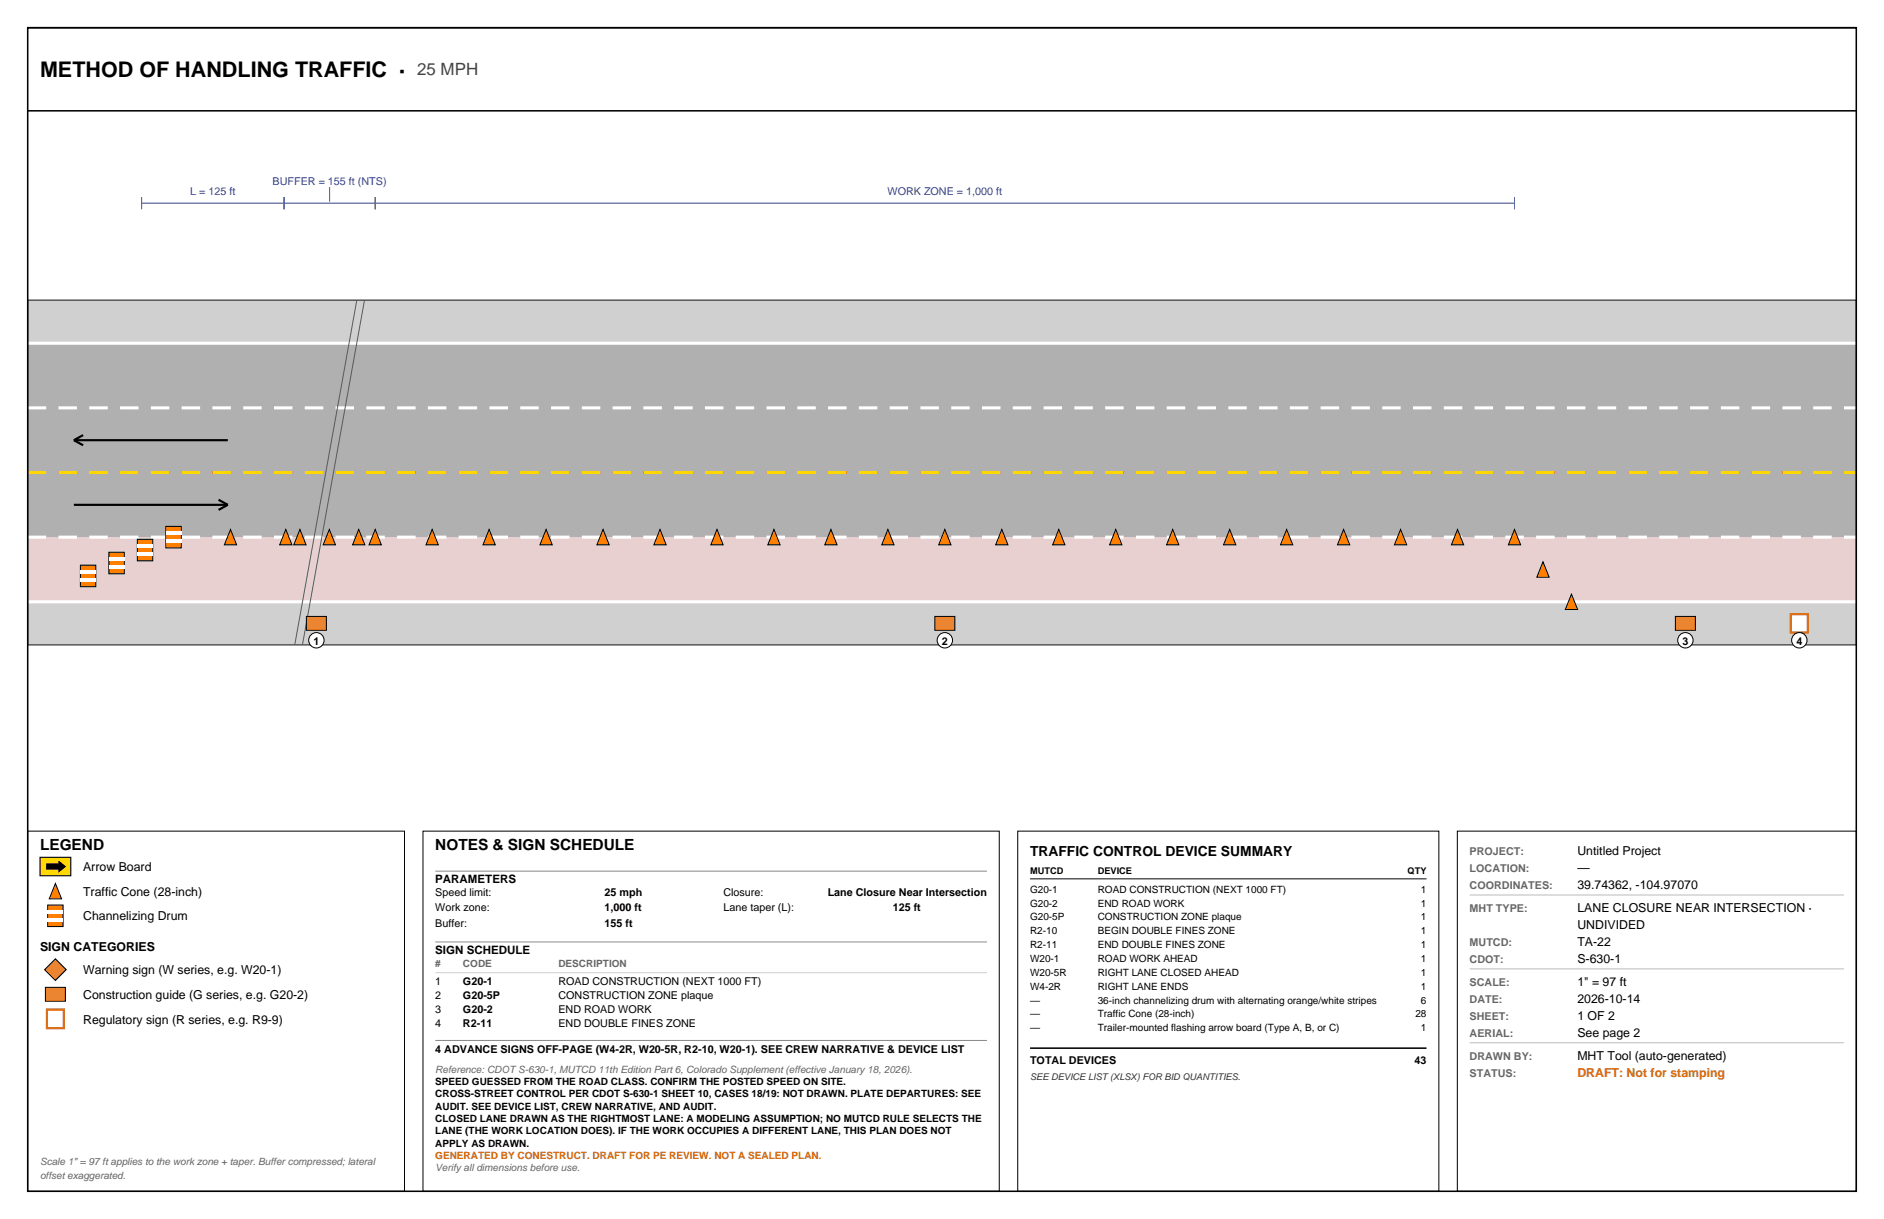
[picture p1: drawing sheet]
<svg xmlns="http://www.w3.org/2000/svg" width="432mm" height="279mm" viewBox="0 0 432 279" stroke-linecap="round" stroke-linejoin="round" font-family="sans-serif">
<defs><g id="words">
<text font-size="4.9" x="9.2" y="17.6">METHOD OF HANDLING TRAFFIC ·</text>
<text font-size="3.9" fill="#444" x="95.6" y="17.1">25 MPH</text>
<g font-size="3.5">
<text x="9.2" y="194.7">LEGEND</text>
<text x="99.8" y="194.7">NOTES &amp; SIGN SCHEDULE</text>
</g>
<text font-size="3.2" x="236.1" y="196.1">TRAFFIC CONTROL DEVICE SUMMARY</text>
<g font-size="2.8">
<text x="361.5" y="196">Untitled Project</text>
<text x="19" y="199.7">Arrow Board</text>
<text x="361.5" y="199.8">—</text>
<text x="361.5" y="203.7">39.74362, -104.97070</text>
<text x="19" y="205.3">Traffic Cone (28-inch)</text>
<text x="361.5" y="209">LANE CLOSURE NEAR INTERSECTION ·</text>
<text x="19" y="211">Channelizing Drum</text>
<text x="361.5" y="212.9">UNDIVIDED</text>
<text x="9.2" y="218">SIGN CATEGORIES</text>
<text x="361.5" y="216.8">TA-22</text>
<text x="361.5" y="220.7">S-630-1</text>
<text x="19" y="223.3">Warning sign (W series, e.g. W20-1)</text>
<text x="361.5" y="226">1&quot; = 97 ft</text>
<text x="19" y="229">Construction guide (G series, e.g. G20-2)</text>
<text x="361.5" y="229.8">2026-10-14</text>
<text x="361.5" y="233.7">1 OF 2</text>
<text x="19" y="234.6">Regulatory sign (R series, e.g. R9-9)</text>
<text x="361.5" y="237.6">See page 2</text>
<text x="361.5" y="242.9">MHT Tool (auto-generated)</text>
</g>
<text font-size="2.8" fill="#b05010" x="361.5" y="246.8">DRAFT: Not for stamping</text>
<g font-size="2.6">
<text x="99.8" y="202.5">PARAMETERS</text>
<text x="99.8" y="218.7">SIGN SCHEDULE</text>
</g>
<g font-size="2.5" fill="#33408c">
<text x="43.6" y="44.8">L = 125 ft</text>
<text x="62.5" y="42.3">BUFFER = 155 ft (NTS)</text>
<text x="203.4" y="44.8">WORK ZONE = 1,000 ft</text>
</g>
<g font-size="2.5">
<text x="71.8" y="147.8">1</text>
<text x="215.9" y="147.8">2</text>
<text x="385.6" y="147.8">3</text>
<text x="411.7" y="147.8">4</text>
<text x="99.8" y="205.3">Speed limit:</text>
<text x="99.8" y="208.8">Work zone:</text>
<text x="138.6" y="205.3">25 mph</text>
<text x="138.6" y="208.8">1,000 ft</text>
<text x="165.8" y="205.3">Closure:</text>
<text x="165.8" y="208.8">Lane taper (L):</text>
<text x="189.7" y="205.3">Lane Closure Near Intersection</text>
<text x="204.6" y="208.8">125 ft</text>
<text x="99.8" y="212.4">Buffer:</text>
<text x="138.6" y="212.4">155 ft</text>
<text x="99.8" y="225.8">1</text>
<text x="106.1" y="225.8">G20-1</text>
<text x="128" y="225.8">ROAD CONSTRUCTION (NEXT 1000 FT)</text>
<text x="99.8" y="229">2</text>
<text x="99.8" y="232.1">3</text>
<text x="106.1" y="229">G20-5P</text>
<text x="106.1" y="232.1">G20-2</text>
<text x="128" y="229">CONSTRUCTION ZONE plaque</text>
<text x="128" y="232.1">END ROAD WORK</text>
<text x="99.8" y="235.3">4</text>
<text x="106.1" y="235.3">R2-11</text>
<text x="128" y="235.3">END DOUBLE FINES ZONE</text>
<text x="99.8" y="241.3">4 ADVANCE SIGNS OFF-PAGE (W4-2R, W20-5R, R2-10, W20-1). SEE CREW NARRATIVE &amp; DEVICE LIST</text>
<text x="236.1" y="243.8">TOTAL DEVICES</text>
<text x="324.2" y="243.8">43</text>
</g>
<g font-size="2.5" fill="#666">
<text x="336.8" y="196">PROJECT:</text>
<text x="336.8" y="199.8">LOCATION:</text>
<text x="336.8" y="203.7">COORDINATES:</text>
<text x="336.8" y="209">MHT TYPE:</text>
<text x="336.8" y="216.8">MUTCD:</text>
<text x="336.8" y="220.7">CDOT:</text>
<text x="336.8" y="226">SCALE:</text>
<text x="336.8" y="229.8">DATE:</text>
<text x="336.8" y="233.7">SHEET:</text>
<text x="336.8" y="237.6">AERIAL:</text>
<text x="336.8" y="242.9">DRAWN BY:</text>
<text x="336.8" y="246.8">STATUS:</text>
</g>
<g font-size="2.3">
<text x="236.1" y="204.6">G20-1</text>
<text x="236.1" y="207.8">G20-2</text>
<text x="251.6" y="204.6">ROAD CONSTRUCTION (NEXT 1000 FT)</text>
<text x="251.6" y="207.8">END ROAD WORK</text>
<text x="325.7" y="204.6">1</text>
<text x="325.7" y="207.8">1</text>
<text x="236.1" y="211">G20-5P</text>
<text x="236.1" y="214.1">R2-10</text>
<text x="251.6" y="211">CONSTRUCTION ZONE plaque</text>
<text x="251.6" y="214.1">BEGIN DOUBLE FINES ZONE</text>
<text x="325.7" y="211">1</text>
<text x="325.7" y="214.1">1</text>
<text x="236.1" y="217.3">R2-11</text>
<text x="236.1" y="220.5">W20-1</text>
<text x="251.6" y="217.3">END DOUBLE FINES ZONE</text>
<text x="251.6" y="220.5">ROAD WORK AHEAD</text>
<text x="325.7" y="217.3">1</text>
<text x="325.7" y="220.5">1</text>
<text x="236.1" y="223.7">W20-5R</text>
<text x="236.1" y="226.8">W4-2R</text>
<text x="251.6" y="223.7">RIGHT LANE CLOSED AHEAD</text>
<text x="251.6" y="226.8">RIGHT LANE ENDS</text>
<text x="325.7" y="223.7">1</text>
<text x="325.7" y="226.8">1</text>
<text x="236.1" y="230">—</text>
<text x="236.1" y="233.2">—</text>
<text x="251.6" y="230">36-inch channelizing drum with alternating orange/white stripes</text>
<text x="251.6" y="233.2">Traffic Cone (28-inch)</text>
<text x="324.4" y="233.2">28</text>
<text x="325.7" y="230">6</text>
<text x="236.1" y="236.4">—</text>
<text x="251.6" y="236.4">Trailer-mounted flashing arrow board (Type A, B, or C)</text>
<text x="325.7" y="236.4">1</text>
<text x="99.8" y="248.7">SPEED GUESSED FROM THE ROAD CLASS. CONFIRM THE POSTED SPEED ON SITE.</text>
<text x="99.8" y="251.5">CROSS-STREET CONTROL PER CDOT S-630-1 SHEET 10, CASES 18/19: NOT DRAWN. PLATE DEPARTURES: SEE</text>
<text x="99.8" y="254.4">AUDIT. SEE DEVICE LIST, CREW NARRATIVE, AND AUDIT.</text>
<text x="99.8" y="257.2">CLOSED LANE DRAWN AS THE RIGHTMOST LANE: A MODELING ASSUMPTION; NO MUTCD RULE SELECTS THE</text>
<text x="99.8" y="260">LANE (THE WORK LOCATION DOES). IF THE WORK OCCUPIES A DIFFERENT LANE, THIS PLAN DOES NOT</text>
<text x="99.8" y="262.8">APPLY AS DRAWN.</text>
</g>
<g font-size="2.3" fill="#666">
<text x="99.8" y="221.5">#</text>
<text x="106.1" y="221.5">CODE</text>
<text x="128" y="221.5">DESCRIPTION</text>
<text x="99.8" y="245.9">Reference: CDOT S-630-1, MUTCD 11th Edition Part 6, Colorado Supplement (effective January 18, 2026).</text>
<text x="9.2" y="267.1">Scale 1&quot; = 97 ft applies to the work zone + taper. Buffer compressed; lateral</text>
<text x="99.8" y="268.5">Verify all dimensions before use.</text>
<text x="9.2" y="270.2">offset exaggerated.</text>
</g>
<text font-size="2.3" fill="#b05010" x="99.8" y="265.6">GENERATED BY CONESTRUCT. DRAFT FOR PE REVIEW. NOT A SEALED PLAN.</text>
<g font-size="2.1">
<text x="236.1" y="200.4">MUTCD</text>
<text x="251.6" y="200.4">DEVICE</text>
<text x="322.6" y="200.4">QTY</text>
</g>
<text font-size="2.1" fill="#333" x="236.1" y="247.6">SEE DEVICE LIST (XLSX) FOR BID QUANTITIES.</text>
</g></defs>
<g fill="#d0d0d0">
<path d="M6.3 137.9h419.1v9.9h-419.1z" fill-rule="evenodd"/>
<path d="M6.3 68.8h419.1v9.9h-419.1z" fill-rule="evenodd"/>
</g>
<path d="M6.3 123.1h419.1v14.8h-419.1z" fill-rule="evenodd" fill="#e8d0d0"/>
<g fill="#b0b0b0">
<path d="M6.3 108.3h419.1v14.8h-419.1z" fill-rule="evenodd"/>
<path d="M6.3 78.7h419.1v29.6h-419.1z" fill-rule="evenodd"/>
</g>
<path d="M6.3 108.3h419.1" fill="none" stroke="#ffd700" stroke-width=".71" stroke-dasharray="4.2 2.8" stroke-linecap="butt"/>
<path d="M6.3 93.5h419.1M6.3 123.1h419.1" fill="none" stroke="#fff" stroke-width=".71" stroke-dasharray="4.2 2.8" stroke-linecap="butt"/>
<path d="M6.3 78.7h419.1M6.3 137.9h419.1" fill="none" stroke="#fff" stroke-width=".71" stroke-linecap="butt"/>
<path d="M6.3 68.8h419.1M6.3 147.8h419.1" fill="none" stroke="#fff" stroke-width=".35"/>
<path d="M6.3 68.8h419.1v79h-419.1z" fill="none" stroke="#000" stroke-width=".23"/>
<path d="M32.5 46.6h314.6M32.5 45.2v2.8M65.1 45.2v2.8M75.5 42.9v3.3M86 45.2v2.8M347.1 45.2v2.8" fill="none" stroke="#33408c" stroke-width=".23"/>
<path d="M81.8 68.8l-14.2 79M83.5 68.8l-14.2 79" fill="none" stroke="#5a5a5a" stroke-width=".23"/>
<path d="M19 99.7l-2.1 1.2M16.9 115.7h35.3M16.9 100.9h35.3M16.9 100.9l2.1 1.2M50.1 114.5l2.1 1.2M52.2 115.7l-2.1 1.2" fill="none" stroke="#000" stroke-width=".49"/>
<path d="M18.4 129.5h3.6v5h-3.6z" fill-rule="evenodd" fill="#f27300" stroke="#000" stroke-width=".23"/>
<g fill="#fff">
<path d="M18.4 130.8h3.6v.7h-3.6z" fill-rule="evenodd"/>
<path d="M18.4 132.5h3.6v.7h-3.6z" fill-rule="evenodd"/>
</g>
<path d="M25 126.6h3.5v4.9h-3.5z" fill-rule="evenodd" fill="#f27300" stroke="#000" stroke-width=".23"/>
<g fill="#fff">
<path d="M25 127.8h3.5v.7h-3.5z" fill-rule="evenodd"/>
<path d="M25 129.6h3.5v.7h-3.5z" fill-rule="evenodd"/>
</g>
<path d="M31.5 123.6h3.5v5h-3.5z" fill-rule="evenodd" fill="#f27300" stroke="#000" stroke-width=".23"/>
<g fill="#fff">
<path d="M31.5 124.8h3.5v.8h-3.5z" fill-rule="evenodd"/>
<path d="M31.5 126.6h3.5v.7h-3.5z" fill-rule="evenodd"/>
</g>
<path d="M38 120.7h3.5v4.9h-3.5z" fill-rule="evenodd" fill="#f27300" stroke="#000" stroke-width=".23"/>
<g fill="#fff">
<path d="M38 121.9h3.5v.7h-3.5z" fill-rule="evenodd"/>
<path d="M38 123.6h3.5v.8h-3.5z" fill-rule="evenodd"/>
</g>
<g fill="#ff8000" stroke="#000" stroke-width=".23">
<path d="M52.8 121.4l1.4 3.5h-2.8z"/>
<path d="M65.5 121.4l1.4 3.5h-2.8z"/>
<path d="M68.7 121.4l1.5 3.5h-2.9z"/>
<path d="M75.5 121.4l1.4 3.5h-2.8z"/>
<path d="M82.2 121.4l1.4 3.5h-2.8z"/>
</g>
<path d="M214.3 141.3h4.5v3.2h-4.5z" fill-rule="evenodd" fill="#f58220" stroke="#000" stroke-width=".23"/>
<g fill="#ff8000" stroke="#000" stroke-width=".23">
<path d="M347.1 121.4l1.4 3.5h-2.8z"/>
<path d="M334.1 121.4l1.4 3.5h-2.9z"/>
<path d="M321 121.4l1.4 3.5h-2.8z"/>
<path d="M307.9 121.4l1.5 3.5h-2.9z"/>
<path d="M294.9 121.4l1.4 3.5h-2.8z"/>
<path d="M281.8 121.4l1.4 3.5h-2.8z"/>
<path d="M268.8 121.4l1.4 3.5h-2.8z"/>
<path d="M255.7 121.4l1.4 3.5h-2.8z"/>
<path d="M242.7 121.4l1.4 3.5h-2.8z"/>
<path d="M229.6 121.4l1.4 3.5h-2.8z"/>
<path d="M216.6 121.4l1.4 3.5h-2.9z"/>
<path d="M203.5 121.4l1.4 3.5h-2.8z"/>
<path d="M190.4 121.4l1.5 3.5h-2.9z"/>
<path d="M177.4 121.4l1.4 3.5h-2.8z"/>
<path d="M164.3 121.4l1.4 3.5h-2.8z"/>
<path d="M151.3 121.4l1.4 3.5h-2.8z"/>
<path d="M138.2 121.4l1.4 3.5h-2.8z"/>
<path d="M125.2 121.4l1.4 3.5h-2.9z"/>
<path d="M112.1 121.4l1.4 3.5h-2.8z"/>
<path d="M99 121.4l1.5 3.5h-2.9z"/>
<path d="M86 121.4l1.4 3.5h-2.8z"/>
<path d="M353.6 128.8l1.5 3.5h-2.9z"/>
<path d="M360.2 136.2l1.4 3.5h-2.8z"/>
</g>
<g fill="#f58220" stroke="#000" stroke-width=".23">
<path d="M70.2 141.3h4.6v3.2h-4.6z" fill-rule="evenodd"/>
<path d="M384 141.3h4.6v3.2h-4.6z" fill-rule="evenodd"/>
</g>
<path d="M410.5 140.8h3.8v4.2h-3.8z" fill-rule="evenodd" fill="#fff" stroke="#c8102e" stroke-width=".49"/>
<g fill="#fff" stroke="#000" stroke-width=".23">
<circle cx="216.6" cy="146.8" r="1.76"/>
<circle cx="72.5" cy="146.8" r="1.76"/>
<circle cx="386.3" cy="146.8" r="1.76"/>
<circle cx="412.4" cy="146.8" r="1.76"/>
</g>
<path d="M6.3 6.4h419.1M6.3 25.4h419.1" fill="none" stroke="#000" stroke-width=".35"/>
<path d="M6.3 190.5h86.4v82.5h-86.4z" fill="none" stroke="#000" stroke-width=".23"/>
<path d="M9.2 196.5h7v4.2h-7z" fill-rule="evenodd" fill="#ffd900" stroke="#000" stroke-width=".25"/>
<path d="M10.6 197.9h2.8v-.7l1.8 1.4-1.8 1.4v-.7h-2.8z" fill-rule="evenodd" fill="#000"/>
<path d="M12.7 202.5l1.4 3.5h-2.8z" fill="#ff8000" stroke="#000" stroke-width=".23"/>
<path d="M10.9 207.4h3.6v5h-3.6z" fill-rule="evenodd" fill="#f27300" stroke="#000" stroke-width=".23"/>
<g fill="#fff">
<path d="M10.9 208.7h3.6v.7h-3.6z" fill-rule="evenodd"/>
<path d="M10.9 210.4h3.6v.7h-3.6z" fill-rule="evenodd"/>
</g>
<path d="M12.7 219.8l2.5 2.4-2.5 2.5-2.5-2.5z" fill-rule="evenodd" fill="#f58220" stroke="#000" stroke-width=".25"/>
<path d="M10.4 226.3h4.6v3.2h-4.6z" fill-rule="evenodd" fill="#f58220" stroke="#000" stroke-width=".23"/>
<path d="M10.8 231.4h3.8v4.3h-3.8z" fill-rule="evenodd" fill="#fff" stroke="#c8102e" stroke-width=".49"/>
<path d="M96.9 190.5h132.1v82.5h-132.1zM233.3 190.5h96.5v82.5h-96.5zM334 190.5h91.4v82.5h-91.4zM236.1 201.4h90.9" fill="none" stroke="#000" stroke-width=".23"/>
<path d="M99.8 199.7h126.4M99.8 215.9h126.4M99.8 238.5h126.4" fill="none" stroke="#888" stroke-width=".23"/>
<path d="M99.8 223h126.4" fill="none" stroke="#ccc" stroke-width=".23"/>
<path d="M6.3 6.4h419.1v266.6h-419.1zM236.1 240.2h90.9" fill="none" stroke="#000" stroke-width=".35"/>
<path d="M336.8 205.1h85.8M336.8 222.1h85.8M336.8 239h85.8" fill="none" stroke="#bbb" stroke-width=".23"/>
<use href="#words"/>
</svg>
